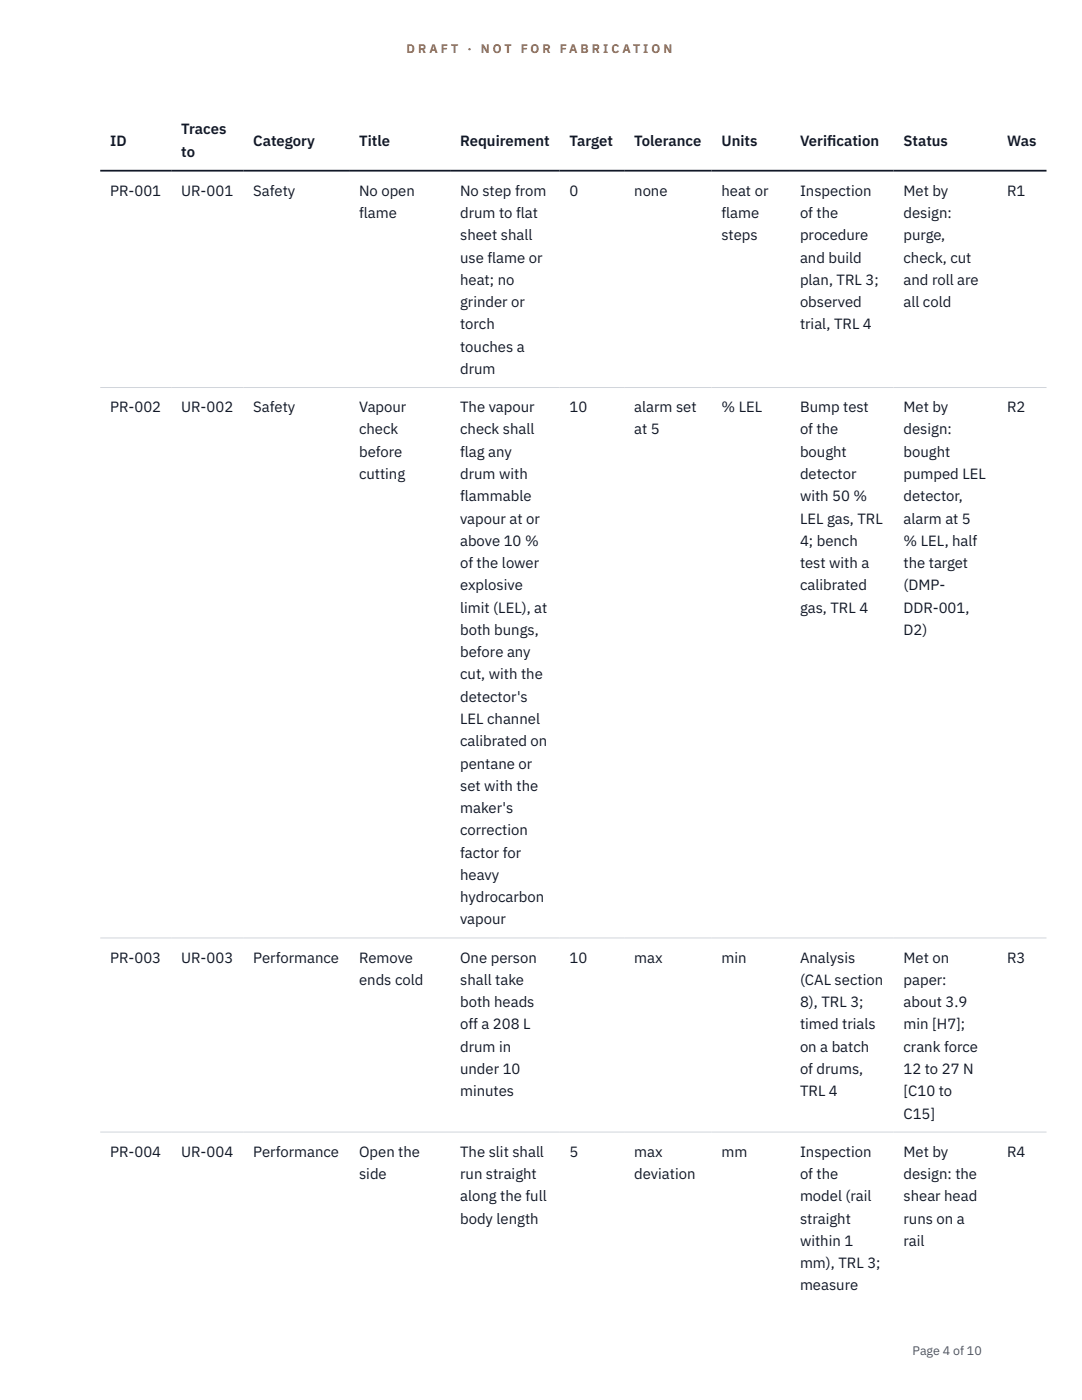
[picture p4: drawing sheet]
<svg xmlns="http://www.w3.org/2000/svg" width="216mm" height="279mm" viewBox="0 0 216 279" stroke-linecap="round" stroke-linejoin="round" font-family="sans-serif">
<defs><g id="words">
<g font-size="3" fill="#111827">
<text x="22" y="29.1">ID</text>
<text x="36.2" y="26.8">Traces</text>
<text x="50.5" y="29.1">Category</text>
<text x="71.7" y="29.1">Title</text>
<text x="91.8" y="29.1">Requirement</text>
<text x="113.7" y="29.1">Target</text>
<text x="126.6" y="29.1">Tolerance</text>
<text x="144" y="29.1">Units</text>
<text x="159.6" y="29.1">Verif</text>
<text x="165.1" y="29.1">ication</text>
<text x="180.3" y="29.1">Status</text>
<text x="200.9" y="29.1">Was</text>
<text x="36.2" y="31.3">to</text>
<text x="22" y="39.1">PR-001</text>
<text x="36.2" y="39.1">UR-001</text>
<text x="50.5" y="39.1">Safety</text>
<text x="71.7" y="39.1">No open</text>
<text x="91.8" y="39.1">No step from</text>
<text x="113.7" y="39.1">0</text>
<text x="126.6" y="39.1">none</text>
<text x="144" y="39.1">heat or</text>
<text x="159.6" y="39.1">Inspection</text>
<text x="180.3" y="39.1">Met by</text>
<text x="200.9" y="39.1">R1</text>
<text x="71.7" y="43.5">flame</text>
<text x="91.8" y="43.5">drum to flat</text>
<text x="91.8" y="48">sheet shall</text>
<text x="144" y="43.5">flame</text>
<text x="144" y="48">steps</text>
<text x="159.6" y="43.5">of the</text>
<text x="159.6" y="48">procedure</text>
<text x="180.3" y="43.5">design:</text>
<text x="180.3" y="48">purge,</text>
<text x="91.8" y="52.4">use flame or</text>
<text x="159.6" y="52.4">and build</text>
<text x="180.3" y="52.4">check, cut</text>
<text x="91.8" y="56.9">heat; no</text>
<text x="159.6" y="56.9">plan, TRL 3;</text>
<text x="180.3" y="56.9">and roll are</text>
<text x="91.8" y="61.3">grinder or</text>
<text x="91.8" y="65.7">torch</text>
<text x="159.6" y="61.3">observed</text>
<text x="159.6" y="65.7">trial, TRL 4</text>
<text x="180.3" y="61.3">all cold</text>
<text x="91.8" y="70.2">touches a</text>
<text x="91.8" y="74.6">drum</text>
<text x="22" y="82.3">PR-002</text>
<text x="36.2" y="82.3">UR-002</text>
<text x="50.5" y="82.3">Safety</text>
<text x="71.7" y="82.3">Vapour</text>
<text x="91.8" y="82.3">The vapour</text>
<text x="113.7" y="82.3">10</text>
<text x="126.6" y="82.3">alarm set</text>
<text x="144" y="82.3">% LEL</text>
<text x="159.6" y="82.3">Bump test</text>
<text x="180.3" y="82.3">Met by</text>
<text x="200.9" y="82.3">R2</text>
<text x="71.7" y="86.7">check</text>
<text x="91.8" y="86.7">check shall</text>
<text x="126.6" y="86.7">at 5</text>
<text x="159.6" y="86.7">of the</text>
<text x="180.3" y="86.7">design:</text>
<text x="71.7" y="91.1">before</text>
<text x="71.7" y="95.6">cutting</text>
<text x="91.8" y="91.1">flag any</text>
<text x="91.8" y="95.6">drum with</text>
<text x="159.6" y="91.1">bought</text>
<text x="159.6" y="95.6">detector</text>
<text x="180.3" y="91.1">bought</text>
<text x="180.3" y="95.6">pumped LEL</text>
<text x="91.8" y="100">flammable</text>
<text x="159.6" y="100">with 50 %</text>
<text x="180.3" y="100">detector,</text>
<text x="91.8" y="104.5">vapour at or</text>
<text x="159.6" y="104.5">LEL gas, TRL</text>
<text x="180.3" y="104.5">alarm at 5</text>
<text x="91.8" y="108.9">above 10 %</text>
<text x="91.8" y="113.4">of the lower</text>
<text x="159.6" y="108.9">4; bench</text>
<text x="159.6" y="113.4">test with a</text>
<text x="180.3" y="108.9">% LEL, half</text>
<text x="180.3" y="113.4">the target</text>
<text x="91.8" y="117.8">explosive</text>
<text x="159.6" y="117.8">calibrated</text>
<text x="180.3" y="117.8">(DMP-</text>
<text x="91.8" y="122.3">limit (LEL), at</text>
<text x="159.6" y="122.3">gas, TRL 4</text>
<text x="180.3" y="122.3">DDR-001,</text>
<text x="91.8" y="126.7">both bungs,</text>
<text x="91.8" y="131.2">before any</text>
<text x="180.3" y="126.7">D2)</text>
<text x="91.8" y="135.6">cut, with the</text>
<text x="91.8" y="140">detector's</text>
<text x="91.8" y="144.5">LEL channel</text>
<text x="91.8" y="148.9">calibrated on</text>
<text x="91.8" y="153.4">pentane or</text>
<text x="91.8" y="157.8">set with the</text>
<text x="91.8" y="162.3">maker's</text>
<text x="91.8" y="166.7">correction</text>
<text x="91.8" y="171.2">factor for</text>
<text x="91.8" y="175.6">heavy</text>
<text x="91.8" y="180">hydrocarbon</text>
<text x="91.8" y="184.5">vapour</text>
<text x="22" y="192.1">PR-003</text>
<text x="36.2" y="192.1">UR-003</text>
<text x="50.5" y="192.1">Performance</text>
<text x="71.7" y="192.1">Remove</text>
<text x="71.7" y="196.6">ends cold</text>
<text x="91.8" y="192.1">One person</text>
<text x="91.8" y="196.6">shall take</text>
<text x="113.7" y="192.1">10</text>
<text x="126.6" y="192.1">max</text>
<text x="144" y="192.1">min</text>
<text x="159.6" y="192.1">Analysis</text>
<text x="159.6" y="196.6">(CAL section</text>
<text x="180.3" y="192.1">Met on</text>
<text x="180.3" y="196.6">paper:</text>
<text x="200.9" y="192.1">R3</text>
<text x="91.8" y="201">both heads</text>
<text x="159.6" y="201">8), TRL 3;</text>
<text x="180.3" y="201">about 3.9</text>
<text x="91.8" y="205.4">off a 208 L</text>
<text x="91.8" y="209.9">drum in</text>
<text x="159.6" y="205.4">timed trials</text>
<text x="159.6" y="209.9">on a batch</text>
<text x="180.3" y="205.4">min [H7];</text>
<text x="180.3" y="209.9">crank force</text>
<text x="91.8" y="214.3">under 10</text>
<text x="159.6" y="214.3">of drums,</text>
<text x="180.3" y="214.3">12 to 27 N</text>
<text x="91.8" y="218.8">minutes</text>
<text x="159.6" y="218.8">TRL 4</text>
<text x="180.3" y="218.8">[C10 to</text>
<text x="180.3" y="223.2">C15]</text>
<text x="22" y="230.9">PR-004</text>
<text x="36.2" y="230.9">UR-004</text>
<text x="50.5" y="230.9">Performance</text>
<text x="71.7" y="230.9">Open the</text>
<text x="91.8" y="230.9">The slit shall</text>
<text x="113.7" y="230.9">5</text>
<text x="126.6" y="230.9">max</text>
<text x="144" y="230.9">mm</text>
<text x="159.6" y="230.9">Inspection</text>
<text x="180.3" y="230.9">Met by</text>
<text x="200.9" y="230.9">R4</text>
<text x="71.7" y="235.3">side</text>
<text x="91.8" y="235.3">run straight</text>
<text x="91.8" y="239.7">along the full</text>
<text x="126.6" y="235.3">deviation</text>
<text x="159.6" y="235.3">of the</text>
<text x="159.6" y="239.7">model (rail</text>
<text x="180.3" y="235.3">design: the</text>
<text x="180.3" y="239.7">shear head</text>
<text x="91.8" y="244.2">body length</text>
<text x="159.6" y="244.2">straight</text>
<text x="180.3" y="244.2">runs on a</text>
<text x="159.6" y="248.6">within 1</text>
<text x="180.3" y="248.6">rail</text>
<text x="159.6" y="253.1">mm), TRL 3;</text>
<text x="159.6" y="257.5">measure</text>
</g>
<g font-size="2.5" fill="#b45309">
<text x="81.1" y="10.5">D R A F T</text>
<text x="93.3" y="10.5">·</text>
<text x="95.9" y="10.5">N O T</text>
<text x="103.9" y="10.5">F O R</text>
<text x="111.7" y="10.5">F A B R I C A T I O N</text>
</g>
<text font-size="2.5" fill="#4b5563" x="182.1" y="270.3">Page 4 of 10</text>
</g></defs>
<path d="M20 77.3h188.8M20 187.2h188.8M20 225.9h188.8" fill="none" stroke="#d1d5db" stroke-width=".2"/>
<path d="M20 34.1h188.8" fill="none" stroke="#111827" stroke-width=".35"/>
<use href="#words"/>
</svg>
